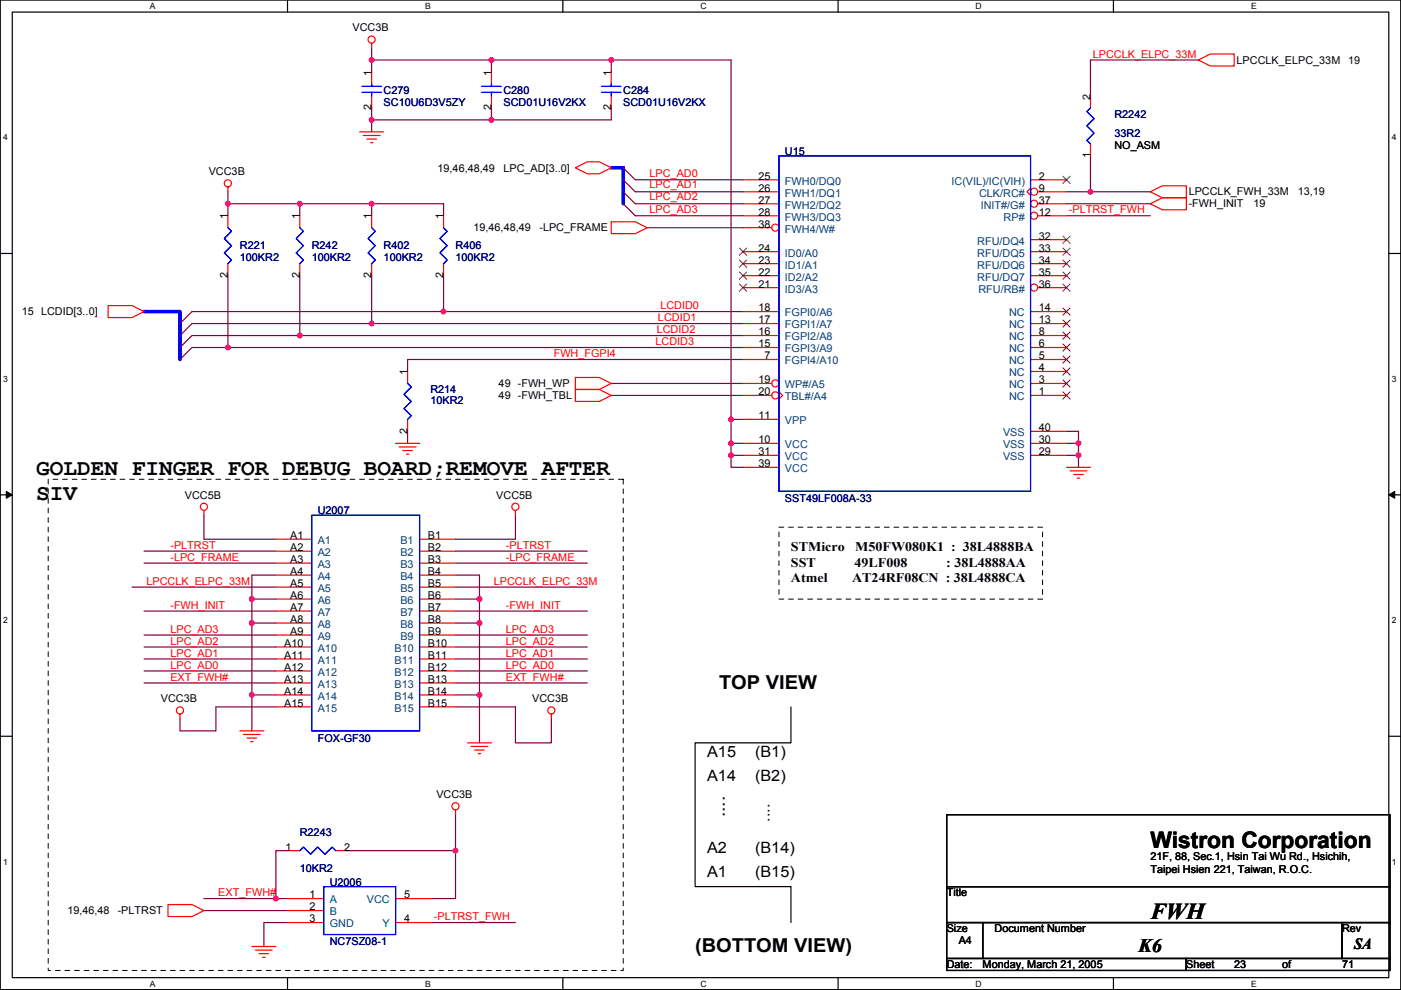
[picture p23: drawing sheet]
<svg xmlns="http://www.w3.org/2000/svg" width="297mm" height="210mm" viewBox="0 0 297 210" stroke-linecap="round" stroke-linejoin="round" font-family="sans-serif">
<defs><g id="words">
<g font-size="4.8">
<text x="7.7" y="100.6">GOLDEN FINGER FOR DEBUG BOARD;REMOVE AFTER</text>
<text x="7.7" y="106.1">SIV</text>
<text x="243.9" y="179.7">Wistron Corporation</text>
<text x="243.9" y="194.9">FWH</text>
</g>
<g font-size="4.1">
<text x="152.5" y="146">TOP VIEW</text>
<text x="153.7" y="173.2" transform="rotate(-90 153.7 173.2)">....</text>
<text x="147.4" y="201.9">(BOTTOM VIEW)</text>
<text x="241.4" y="201.8">K6</text>
</g>
<g font-size="3.3">
<text x="149.9" y="160.5">A15</text>
<text x="160.1" y="160.5">(B1)</text>
<text x="149.9" y="165.5">A14</text>
<text x="160.1" y="165.5">(B2)</text>
<text x="163.1" y="174.3" transform="rotate(-90 163.1 174.3)">....</text>
<text x="149.9" y="180.8">A2</text>
<text x="149.9" y="185.9">A1</text>
<text x="160.1" y="180.8">(B14)</text>
<text x="160.1" y="185.9">(B15)</text>
<text x="287.1" y="201.1">SA</text>
</g>
<g font-size="2.8">
<text x="167.7" y="116.9">STMicro</text>
<text x="181.3" y="116.9">M50FW080K1 : 38L4888BA</text>
<text x="167.7" y="120.1">SST</text>
<text x="167.7" y="123.4">Atmel</text>
<text x="180.7" y="123.4">AT24RF08CN : 38L4888CA</text>
<text x="181.2" y="120.1">49LF008</text>
<text x="200.6" y="120.1">: 38L4888AA</text>
</g>
<g font-size="2.3">
<text x="74.7" y="6.6">VCC3B</text>
<text x="78.8" y="16" transform="rotate(-90 78.8 16)">1</text>
<text x="104.2" y="16" transform="rotate(-90 104.2 16)">1</text>
<text x="129.6" y="16" transform="rotate(-90 129.6 16)">1</text>
<text x="262.2" y="13.5">LPCCLK_ELPC_33M</text>
<text x="285.8" y="13.5">19</text>
<text x="78.8" y="23.4" transform="rotate(-90 78.8 23.4)">2</text>
<text x="104.2" y="23.4" transform="rotate(-90 104.2 23.4)">2</text>
<text x="129.6" y="23.4" transform="rotate(-90 129.6 23.4)">2</text>
<text x="231.2" y="21.1" transform="rotate(-90 231.2 21.1)">2</text>
<text x="231.2" y="33.6" transform="rotate(-90 231.2 33.6)">1</text>
<text x="236.3" y="31.5">NO_ASM</text>
<text x="44.3" y="37.1">VCC3B</text>
<text x="92.8" y="36.4">19,46,48,49</text>
<text x="106.7" y="36.4">LPC_AD[3..0]</text>
<text x="160.8" y="38.1">25</text>
<text x="160.8" y="40.6">26</text>
<text x="220.3" y="40.6">9</text>
<text x="220.3" y="38.1">2</text>
<text x="252" y="41.4">LPCCLK_FWH_33M</text>
<text x="275.1" y="41.4">13,19</text>
<text x="48.3" y="46.5" transform="rotate(-90 48.3 46.5)">1</text>
<text x="63.5" y="46.5" transform="rotate(-90 63.5 46.5)">1</text>
<text x="78.8" y="46.5" transform="rotate(-90 78.8 46.5)">1</text>
<text x="94" y="46.5" transform="rotate(-90 94 46.5)">1</text>
<text x="160.8" y="43.2">27</text>
<text x="160.8" y="45.7">28</text>
<text x="220.3" y="43.2">37</text>
<text x="220.3" y="45.7">12</text>
<text x="252" y="44">-FWH_INIT</text>
<text x="265.7" y="44">19</text>
<text x="100.4" y="49.1">19,46,48,49</text>
<text x="114.4" y="49.1">-LPC_FRAME</text>
<text x="160.8" y="53.3">24</text>
<text x="160.8" y="48.3">38</text>
<text x="220.3" y="50.8">32</text>
<text x="220.3" y="53.3">33</text>
<text x="48.3" y="59" transform="rotate(-90 48.3 59)">2</text>
<text x="63.5" y="59" transform="rotate(-90 63.5 59)">2</text>
<text x="78.8" y="59" transform="rotate(-90 78.8 59)">2</text>
<text x="94" y="59" transform="rotate(-90 94 59)">2</text>
<text x="160.8" y="55.9">23</text>
<text x="160.8" y="58.4">22</text>
<text x="220.3" y="55.9">34</text>
<text x="220.3" y="58.4">35</text>
<text x="160.8" y="61">21</text>
<text x="220.3" y="61">36</text>
<text x="4.6" y="66.8">15 LCDID[3..0]</text>
<text x="160.8" y="66">18</text>
<text x="160.8" y="68.6">17</text>
<text x="160.8" y="71.1">16</text>
<text x="220.3" y="66">14</text>
<text x="220.3" y="68.6">13</text>
<text x="220.3" y="71.1">8</text>
<text x="160.8" y="73.7">15</text>
<text x="162.1" y="76.2">7</text>
<text x="220.3" y="73.7">6</text>
<text x="220.3" y="76.2">5</text>
<text x="86.4" y="79.5" transform="rotate(-90 86.4 79.5)">1</text>
<text x="105.7" y="82.1">49 -FWH_WP</text>
<text x="160.8" y="83.8">20</text>
<text x="160.8" y="81.3">19</text>
<text x="220.3" y="78.7">4</text>
<text x="220.3" y="81.3">3</text>
<text x="220.3" y="83.8">1</text>
<text x="105.7" y="84.6">49 -FWH_TBL</text>
<text x="160.8" y="88.9">11</text>
<text x="86.4" y="92" transform="rotate(-90 86.4 92)">2</text>
<text x="160.8" y="94">10</text>
<text x="220.3" y="91.4">40</text>
<text x="220.3" y="94">30</text>
<text x="160.8" y="96.5">31</text>
<text x="160.8" y="99.1">39</text>
<text x="220.3" y="96.5">29</text>
<text x="39.2" y="105.7">VCC5B</text>
<text x="105.2" y="105.7">VCC5B</text>
<text x="61.5" y="114.3">A1</text>
<text x="61.5" y="116.8">A2</text>
<text x="61.5" y="119.4">A3</text>
<text x="90.7" y="114.3">B1</text>
<text x="90.7" y="116.8">B2</text>
<text x="90.7" y="119.4">B3</text>
<text x="61.5" y="121.9">A4</text>
<text x="61.5" y="124.5">A5</text>
<text x="90.7" y="121.9">B4</text>
<text x="90.7" y="124.5">B5</text>
<text x="61.5" y="127">A6</text>
<text x="61.5" y="129.5">A7</text>
<text x="90.7" y="127">B6</text>
<text x="90.7" y="129.5">B7</text>
<text x="60.3" y="137.2">A10</text>
<text x="61.5" y="132.1">A8</text>
<text x="61.5" y="134.6">A9</text>
<text x="90.7" y="132.1">B8</text>
<text x="90.7" y="134.6">B9</text>
<text x="90.7" y="137.2">B10</text>
<text x="60.3" y="139.7">A11</text>
<text x="60.3" y="142.2">A12</text>
<text x="90.7" y="139.7">B11</text>
<text x="90.7" y="142.2">B12</text>
<text x="34.1" y="148.9">VCC3B</text>
<text x="60.3" y="144.8">A13</text>
<text x="60.3" y="147.3">A14</text>
<text x="60.3" y="149.9">A15</text>
<text x="90.7" y="144.8">B13</text>
<text x="90.7" y="147.3">B14</text>
<text x="90.7" y="149.9">B15</text>
<text x="112.8" y="148.9">VCC3B</text>
<text x="92.5" y="169.2">VCC3B</text>
<text x="60.5" y="180.3">1</text>
<text x="73" y="180.3">2</text>
<text x="243.9" y="182.4">21F, 88, Sec.1, Hsin Tai Wu Rd., Hsichih,</text>
<text x="243.9" y="185">Taipei Hsien 221, Taiwan, R.O.C.</text>
<text x="65.6" y="190.5">1</text>
<text x="85.7" y="190.5">5</text>
<text x="200.7" y="190">Title</text>
<text x="14.3" y="193.8">19,46,48</text>
<text x="25" y="193.8">-PLTRST</text>
<text x="65.6" y="193">2</text>
<text x="65.6" y="195.6">3</text>
<text x="85.7" y="195.6">4</text>
<text x="200.7" y="197.7">Size</text>
<text x="210.9" y="197.7">Document Number</text>
<text x="284.5" y="197.7">Rev</text>
<text x="203.3" y="200.2">A4</text>
<text x="200.7" y="205.3">Date:</text>
<text x="208.3" y="205.3">Monday, March 21, 2005</text>
<text x="251.5" y="205.3">Sheet</text>
<text x="261.7" y="205.3">23</text>
<text x="271.8" y="205.3">of</text>
<text x="284.5" y="205.3">71</text>
</g>
<g font-size="2.3" fill="#f00">
<text x="231.7" y="12.2">LPCCLK_ELPC_33M</text>
<text x="137.7" y="37.6">LPC_AD0</text>
<text x="137.7" y="39.9">LPC_AD1</text>
<text x="137.7" y="42.4">LPC_AD2</text>
<text x="137.7" y="45.2">LPC_AD3</text>
<text x="226.6" y="45.2">-PLTRST_FWH</text>
<text x="140" y="65.6">LCDID0</text>
<text x="139.3" y="70.6">LCDID2</text>
<text x="139.5" y="68.1">LCDID1</text>
<text x="117.4" y="75.7">FWH_FGPI4</text>
<text x="139" y="73.2">LCDID3</text>
<text x="36.1" y="116.4">-PLTRST</text>
<text x="36.1" y="118.9">-LPC_FRAME</text>
<text x="107.2" y="118.9">-LPC_FRAME</text>
<text x="107.2" y="116.4">-PLTRST</text>
<text x="31" y="124">LPCCLK_ELPC_33M</text>
<text x="104.7" y="124">LPCCLK_ELPC_33M</text>
<text x="36.1" y="129.1">-FWH_INIT</text>
<text x="107.2" y="129.1">-FWH_INIT</text>
<text x="36.1" y="136.7">LPC_AD2</text>
<text x="36.1" y="134.1">LPC_AD3</text>
<text x="107.2" y="136.7">LPC_AD2</text>
<text x="107.2" y="134.1">LPC_AD3</text>
<text x="36.1" y="141.8">LPC_AD0</text>
<text x="36.1" y="139.2">LPC_AD1</text>
<text x="107.2" y="141.8">LPC_AD0</text>
<text x="107.2" y="139.2">LPC_AD1</text>
<text x="36.1" y="144.3">EXT_FWH#</text>
<text x="107.2" y="144.3">EXT_FWH#</text>
<text x="46.3" y="190">EXT_FWH#</text>
<text x="92" y="195.1">-PLTRST_FWH</text>
</g>
<g font-size="2.3" fill="#000080">
<text x="81.3" y="19.9">C279</text>
<text x="81.3" y="22.4">SC10U6D3V5ZY</text>
<text x="106.7" y="19.9">C280</text>
<text x="106.7" y="22.4">SCD01U16V2KX</text>
<text x="132.1" y="19.9">C284</text>
<text x="132.1" y="22.4">SCD01U16V2KX</text>
<text x="236.3" y="24.9">R2242</text>
<text x="236.3" y="29">33R2</text>
<text x="166.4" y="32.8">U15</text>
<text x="50.9" y="52.9">R221</text>
<text x="66.1" y="52.9">R242</text>
<text x="81.3" y="52.9">R402</text>
<text x="96.6" y="52.9">R406</text>
<text x="50.9" y="55.4">100KR2</text>
<text x="66.1" y="55.4">100KR2</text>
<text x="81.3" y="55.4">100KR2</text>
<text x="96.6" y="55.4">100KR2</text>
<text x="91.2" y="83.4">R214</text>
<text x="91.2" y="85.6">10KR2</text>
<text x="166.4" y="106.5">SST49LF008A-33</text>
<text x="67.4" y="109">U2007</text>
<text x="67.4" y="157.3">FOX-GF30</text>
<text x="63.6" y="177.3">R2243</text>
<text x="63.6" y="185">10KR2</text>
<text x="69.9" y="187.7">U2006</text>
<text x="69.9" y="200.4">NC7SZ08-1</text>
</g>
<g font-size="2.3" fill="#004080">
<text x="166.4" y="39.2">FWH0/DQ0</text>
<text x="166.4" y="41.7">FWH1/DQ1</text>
<text x="201.7" y="39.2">IC(VIL)/IC(VIH)</text>
<text x="207.6" y="41.7">CLK/RC#</text>
<text x="166.4" y="44.2">FWH2/DQ2</text>
<text x="166.4" y="46.8">FWH3/DQ3</text>
<text x="207.9" y="44.2">INIT#/G#</text>
<text x="212.8" y="46.8">RP#</text>
<text x="166.4" y="49.3">FWH4/W#</text>
<text x="207.2" y="51.9">RFU/DQ4</text>
<text x="166.4" y="54.4">ID0/A0</text>
<text x="166.4" y="56.9">ID1/A1</text>
<text x="166.4" y="59.5">ID2/A2</text>
<text x="207.2" y="54.4">RFU/DQ5</text>
<text x="207.2" y="56.9">RFU/DQ6</text>
<text x="207.2" y="59.5">RFU/DQ7</text>
<text x="166.4" y="62">ID3/A3</text>
<text x="207.5" y="62">RFU/RB#</text>
<text x="166.4" y="67.1">FGPI0/A6</text>
<text x="166.4" y="69.6">FGPI1/A7</text>
<text x="213.9" y="67.1">NC</text>
<text x="213.9" y="69.6">NC</text>
<text x="166.4" y="72.2">FGPI2/A8</text>
<text x="166.4" y="74.7">FGPI3/A9</text>
<text x="166.4" y="77.3">FGPI4/A10</text>
<text x="213.9" y="72.2">NC</text>
<text x="213.9" y="74.7">NC</text>
<text x="213.9" y="77.3">NC</text>
<text x="166.4" y="82.3">WP#/A5</text>
<text x="213.9" y="79.8">NC</text>
<text x="213.9" y="82.3">NC</text>
<text x="166.4" y="84.9">TBL#/A4</text>
<text x="166.4" y="90">VPP</text>
<text x="213.9" y="84.9">NC</text>
<text x="166.4" y="95">VCC</text>
<text x="212.7" y="92.5">VSS</text>
<text x="212.7" y="95">VSS</text>
<text x="166.4" y="97.6">VCC</text>
<text x="166.4" y="100.1">VCC</text>
<text x="212.7" y="97.6">VSS</text>
<text x="67.4" y="115.4">A1</text>
<text x="67.4" y="117.9">A2</text>
<text x="84.9" y="115.4">B1</text>
<text x="84.9" y="117.9">B2</text>
<text x="67.4" y="120.4">A3</text>
<text x="67.4" y="123">A4</text>
<text x="67.4" y="125.5">A5</text>
<text x="84.9" y="120.4">B3</text>
<text x="84.9" y="123">B4</text>
<text x="84.9" y="125.5">B5</text>
<text x="67.4" y="128.1">A6</text>
<text x="67.4" y="130.6">A7</text>
<text x="84.9" y="128.1">B6</text>
<text x="84.9" y="130.6">B7</text>
<text x="67.4" y="133.1">A8</text>
<text x="67.4" y="135.7">A9</text>
<text x="84.9" y="133.1">B8</text>
<text x="84.9" y="135.7">B9</text>
<text x="67.4" y="138.2">A10</text>
<text x="67.4" y="140.8">A11</text>
<text x="67.4" y="143.3">A12</text>
<text x="83.6" y="138.2">B10</text>
<text x="83.6" y="140.8">B11</text>
<text x="83.6" y="143.3">B12</text>
<text x="67.4" y="145.8">A13</text>
<text x="67.4" y="148.4">A14</text>
<text x="83.6" y="145.8">B13</text>
<text x="83.6" y="148.4">B14</text>
<text x="67.4" y="150.9">A15</text>
<text x="83.6" y="150.9">B15</text>
<text x="69.9" y="191.6">A</text>
<text x="77.8" y="191.6">VCC</text>
<text x="69.9" y="194.1">B</text>
<text x="69.9" y="196.6">GND</text>
<text x="81.1" y="196.6">Y</text>
</g>
<g font-size="1.8">
<text x="31.8" y="1.9">A</text>
<text x="90.1" y="1.9">B</text>
<text x="148.5" y="1.9">C</text>
<text x="206.9" y="1.9">D</text>
<text x="265.2" y="1.9">E</text>
<text x=".7" y="29.8">4</text>
<text x="295.1" y="29.8">4</text>
<text x=".7" y="81">3</text>
<text x="295.1" y="81">3</text>
<text x=".7" y="132.1">2</text>
<text x="295.1" y="132.1">2</text>
<text x=".7" y="183.3">1</text>
<text x="295.1" y="183.3">1</text>
<text x="31.8" y="209.2">A</text>
<text x="90.1" y="209.2">B</text>
<text x="148.5" y="209.2">C</text>
<text x="206.9" y="209.2">D</text>
<text x="265.2" y="209.2">E</text>
</g>
</g></defs>
<path d="M.1 0h296.9v209.8h-296.9zM2.6 2.6h291.8v204.7h-291.8z" fill="none" stroke="#000" stroke-width=".25"/>
<g fill="#fff">
<path d="M31.8 .3h1.2v2h-1.2z"/>
<path d="M31.8 207.5h1.2v2.1h-1.2z"/>
</g>
<path d="M61 0v2.6M61 207.3v2.5" fill="none" stroke="#000" stroke-width=".25"/>
<g fill="#fff">
<path d="M90.1 .3h1.2v2h-1.2z"/>
<path d="M90.1 207.5h1.2v2.1h-1.2z"/>
</g>
<path d="M119.3 0v2.6M119.3 207.3v2.5" fill="none" stroke="#000" stroke-width=".25"/>
<g fill="#fff">
<path d="M148.5 .3h1.3v2h-1.3z"/>
<path d="M148.5 207.5h1.3v2.1h-1.3z"/>
</g>
<path d="M177.7 0v2.6M177.7 207.3v2.5" fill="none" stroke="#000" stroke-width=".25"/>
<g fill="#fff">
<path d="M206.9 .3h1.2v2h-1.2z"/>
<path d="M206.9 207.5h1.2v2.1h-1.2z"/>
</g>
<path d="M236.1 0v2.6M236.1 207.3v2.5" fill="none" stroke="#000" stroke-width=".25"/>
<g fill="#fff">
<path d="M265.2 .3h1.2v2h-1.2z"/>
<path d="M265.2 207.5h1.2v2.1h-1.2z"/>
<path d="M.7 28.2h1v2h-1z"/>
<path d="M295.1 28.2h1v2h-1z"/>
<path d="M.7 79.3h1v2.1h-1z"/>
<path d="M295.1 79.3h1v2.1h-1z"/>
</g>
<path d="M.1 53.7h2.5M294.4 53.7h2.6" fill="none" stroke="#000" stroke-width=".25"/>
<g fill="#fff">
<path d="M.7 130.5h1v2h-1z"/>
<path d="M295.1 130.5h1v2h-1z"/>
</g>
<path d="M.1 104.9h2.5M294.4 104.9h2.6" fill="none" stroke="#000" stroke-width=".25"/>
<path d="M1.3 104.2l1.3 .7-1.3 .7zM294.4 104.9l1.3-.7v1.4z" fill="#000" stroke="#000" stroke-width=".21"/>
<g fill="#fff">
<path d="M.7 181.7h1v2h-1z"/>
<path d="M295.1 181.7h1v2h-1z"/>
</g>
<path d="M.1 156.1h2.5M167.7 149.9v7.6h-20.3v30.5h20.3v7.6M294.4 156.1h2.6M200.7 172.7h94v15.3h-94zM200.7 188h94v7.6h-94zM200.7 195.6h7.6v7.6h-7.6zM208.3 195.6h76.2v7.6h-76.2zM284.5 195.6h10.2v7.6h-10.2zM200.7 203.2h50.8v2.6h-50.8zM251.5 203.2h43.2v2.6h-43.2z" fill="none" stroke="#000" stroke-width=".25"/>
<path d="M129.6 35.6h2.5v7.6M30.5 66.1h7.7v10.1" fill="none" stroke="#00f" stroke-width=".76"/>
<g fill="none" stroke="#800040" stroke-width=".25">
<path d="M78.8 10.2v2.5h25.4M78.8 12.7v2.6M104.2 15.3v-2.6h50.8v81.3M129.6 12.7v2.6M254.1 12.7h-22.9v7.6M78.8 22.9v5.1M104.2 22.9v2.5M129.6 22.9v2.5h-50.8M132.1 35.6l2.6 2.5h22.8M132.1 38.1l2.6 2.6h22.8M231.2 33v7.7M48.3 58.4v15.3h109.2"/>
<path d="M48.3 40.7v2.5h15.3M48.3 43.2v2.5M63.6 58.4v12.7h93.9M78.8 45.7v-2.5h15.2v2.5M78.8 43.2h-15.2v2.5M78.8 58.4v10.2M94 58.4v7.7M132.1 40.7l2.6 2.5h22.8M132.1 43.2l2.6 2.5h22.8M137.2 48.3h20.3M226.1 40.7h17.8M226.1 43.2h17.8"/>
<path d="M226.1 45.7h17.8M48.3 73.7h-7.6l-2.5 2.5M63.6 71.1h-22.9l-2.5 2.6M157.5 66.1h-116.8l-2.5 2.5M157.5 68.6h-116.8l-2.5 2.5M157.5 76.2h-71.1v2.6M86.4 91.5v2.5M129.6 81.3h27.9M129.6 83.8h27.9M155 88.9h2.5M157.5 96.5h-2.5v2.6h2.5M157.5 94h-2.5v2.5"/>
<path d="M226.1 91.5h2.6v7.6M226.1 96.5h2.6M226.1 94h2.6M30.5 119.4h28M30.5 116.9h28M43.2 109.2v5.1h15.3M96.6 119.4h27.9M96.6 116.9h27.9M109.3 109.2v5.1h-12.7M28 124.5h30.5M30.5 129.6h28M30.5 139.7h28"/>
<path d="M30.5 137.2h28M30.5 134.6h28M53.4 127h5.1M53.4 132.1h5.1M58.5 121.9h-5.1v33.1M96.6 129.6h27.9M96.6 124.5h27.9M96.6 139.7h27.9M96.6 137.2h27.9M96.6 134.6h27.9M96.6 121.9h5.1v35.6M96.6 127h5.1"/>
<path d="M96.6 132.1h5.1M30.5 144.8h28M30.5 142.3h28M53.4 147.3h5.1M58.5 149.9h-12.7v5.1h-7.6v-2.6M96.6 149.9h12.7v7.6h7.6v-5.1M96.6 144.8h27.9M96.6 142.3h27.9M96.6 147.3h5.1M96.6 172.7v17.8h-5.1M43.2 193.1h17.8M58.5 190.5h2.5"/>
<path d="M61 195.6h-5.1v5.1M61 180.4h-2.5v10.1h-15.3M73.7 180.4h22.9M91.5 195.6h17.8"/>
</g>
<g fill="#f0f" stroke="#f0f" stroke-width=".25">
<circle cx="94" cy="66" r=".5"/>
<circle cx="78.8" cy="68.6" r=".5"/>
<circle cx="155" cy="96.5" r=".5"/>
<circle cx="155" cy="94" r=".5"/>
<circle cx="155" cy="88.9" r=".5"/>
<circle cx="78.8" cy="12.7" r=".5"/>
<circle cx="104.2" cy="12.7" r=".5"/>
<circle cx="129.6" cy="12.7" r=".5"/>
<circle cx="63.5" cy="71.1" r=".5"/>
<circle cx="48.3" cy="73.7" r=".5"/>
<circle cx="48.3" cy="43.2" r=".5"/>
<circle cx="63.5" cy="43.2" r=".5"/>
<circle cx="78.8" cy="43.2" r=".5"/>
<circle cx="78.8" cy="25.4" r=".5"/>
<circle cx="104.2" cy="25.4" r=".5"/>
<circle cx="228.6" cy="96.5" r=".5"/>
<circle cx="228.6" cy="94" r=".5"/>
<circle cx="101.6" cy="147.3" r=".5"/>
<circle cx="101.6" cy="132.1" r=".5"/>
<circle cx="53.4" cy="132.1" r=".5"/>
<circle cx="101.6" cy="127" r=".5"/>
<circle cx="53.4" cy="147.3" r=".5"/>
<circle cx="53.4" cy="127" r=".5"/>
<circle cx="58.5" cy="190.5" r=".5"/>
<circle cx="96.6" cy="180.3" r=".5"/>
<circle cx="231.2" cy="40.6" r=".5"/>
</g>
<g fill="none" stroke="#f00" stroke-width=".25">
<path d="M78.8 9.2v1M254.1 12.7l2.5-1.2h5.1v2.5h-5.1zM48.3 39.6v1.1M76.3 28h5M77 28.7h3.6M77.8 29.5h2M78.5 30.2h.6M122 35.6l2.5-1.3h2.6l2.5 1.3-2.5 1.3h-2.6zM157.5 38.1h7.7M231.2 20.3v2.6M231.2 30.5v2.5M129.6 47h5.1l2.5 1.3-2.5 1.3h-5.1z"/>
<path d="M157.5 40.7h7.7M157.5 43.2h7.7M157.5 45.7h7.7M157.5 53.4h7.7M157.5 55.9h7.7M157.5 58.4h7.7M243.9 43.2l2.5-1.3h5.1v2.6h-5.1zM243.9 40.7l2.5-1.3h5.1v2.5h-5.1zM22.9 64.8h5.1l2.5 1.3-2.5 1.2h-5.1zM157.5 61h7.7M83.9 94h5.1M84.6 94.8h3.6"/>
<path d="M85.4 95.5h2M86.2 96.3h.5M122 82.6h5.1l2.5 1.2-2.5 1.3h-5.1zM122 80h5.1l2.5 1.3-2.5 1.3h-5.1zM226.1 99.1h5.1M226.9 99.8h3.5M43.2 108.2v1M58.5 114.3h7.6M58.5 116.9h7.6M58.5 119.4h7.6M89 114.3h7.6M89 116.9h7.6"/>
<path d="M89 119.4h7.6M109.3 108.2v1M227.6 100.6h2.1M228.4 101.4h.5M58.5 121.9h7.6M58.5 124.5h7.6M58.5 127h7.6M58.5 129.6h7.6M58.5 132.1h7.6M58.5 134.6h7.6M58.5 137.2h7.6M58.5 139.7h7.6"/>
<path d="M89 121.9h7.6M89 124.5h7.6M89 127h7.6M89 129.6h7.6M89 132.1h7.6M89 134.6h7.6M89 137.2h7.6M89 139.7h7.6M38.2 151.4v1M50.9 155h5M51.6 155.7h3.6M52.4 156.5h2"/>
<path d="M53.1 157.2h.6M58.5 142.3h7.6M58.5 144.8h7.6M58.5 147.3h7.6M58.5 149.9h7.6M89 142.3h7.6M89 144.8h7.6M89 147.3h7.6M89 149.9h7.6M99.1 157.5h5.1M99.9 158.3h3.5M100.6 159h2.1"/>
<path d="M101.4 159.8h.5M116.9 151.4v1M96.6 171.7v1M35.6 191.8h5.1l2.5 1.3-2.5 1.2h-5.1zM61 180.4h2.6M71.2 180.4h2.5M53.4 200.7h5.1M54.2 201.4h3.5M54.9 202.2h2.1M55.7 203h.5"/>
<circle cx="78.8" cy="8.4" r=".76"/>
<circle cx="48.3" cy="38.9" r=".76"/>
<circle cx="43.2" cy="107.4" r=".76"/>
<circle cx="109.3" cy="107.4" r=".76"/>
<circle cx="38.1" cy="150.6" r=".76"/>
<circle cx="116.9" cy="150.6" r=".76"/>
<circle cx="96.6" cy="170.9" r=".76"/>
</g>
<path d="M10.2 101.6h121.9v104.2h-121.9zM165.2 111.8h55.8v15.2h-55.8z" fill="none" stroke="#000" stroke-width=".21" stroke-dasharray="1 1 1 1 1 1 1 1"/>
<path d="M231.2 22.9l-.8 .7 1.6 1.6-1.6 1.5 1.6 1.5-1.6 1.5 .8 .8M66.1 109.2h22.9v45.8h-22.9zM63.6 180.4l.7-.8 1.5 1.5 1.6-1.5 1.5 1.5 1.5-1.5 .8 .8" fill="none" stroke="#00f" stroke-width=".25"/>
<path d="M156.8 52.6l1.5 1.5M156.8 55.1l1.5 1.6M156.8 57.7l1.5 1.5M158.3 52.6l-1.5 1.5M158.3 55.1l-1.5 1.6M158.3 57.7l-1.5 1.5M156.8 60.2l1.5 1.6M158.3 60.2l-1.5 1.6" fill="none" stroke="#804000" stroke-width=".21"/>
<circle cx="164.4" cy="48.3" r=".76" fill="#fff" stroke="#f00" stroke-width=".25"/>
<path d="M218.5 38.1h7.6M157.5 48.3h6.1M157.5 66.1h7.7M157.5 68.6h7.7M157.5 71.1h7.7M157.5 73.7h7.7M157.5 76.2h7.7M157.5 94h7.7M157.5 96.5h7.7M157.5 99.1h7.7" fill="none" stroke="#f00" stroke-width=".25"/>
<path d="M225.4 37.4l1.5 1.5M226.9 37.4l-1.6 1.5" fill="none" stroke="#804000" stroke-width=".21"/>
<circle cx="219.2" cy="45.7" r=".76" fill="#fff" stroke="#f00" stroke-width=".25"/>
<path d="M220 45.7h6.1" fill="none" stroke="#f00" stroke-width=".25"/>
<circle cx="219.2" cy="43.2" r=".76" fill="#fff" stroke="#f00" stroke-width=".25"/>
<path d="M218.5 39.9l-.8 .8 .8 .7M220 43.2h6.1" fill="none" stroke="#f00" stroke-width=".25"/>
<circle cx="219.2" cy="40.6" r=".76" fill="#fff" stroke="#f00" stroke-width=".25"/>
<path d="M220 40.7h6.1M165.2 83.1l.7 .7-.7 .8" fill="none" stroke="#f00" stroke-width=".25"/>
<circle cx="164.4" cy="83.8" r=".76" fill="#fff" stroke="#f00" stroke-width=".25"/>
<path d="M157.5 83.8h6.1" fill="none" stroke="#f00" stroke-width=".25"/>
<circle cx="164.4" cy="81.3" r=".76" fill="#fff" stroke="#f00" stroke-width=".25"/>
<path d="M218.5 50.8h7.6M218.5 53.4h7.6M218.5 55.9h7.6M218.5 58.4h7.6M157.5 81.3h6.1" fill="none" stroke="#f00" stroke-width=".25"/>
<path d="M225.4 50.1l1.5 1.5M225.4 52.6l1.5 1.5M225.4 55.1l1.5 1.6M225.4 57.7l1.5 1.5M226.9 50.1l-1.6 1.5M226.9 52.6l-1.6 1.5M226.9 55.1l-1.6 1.6M226.9 57.7l-1.6 1.5" fill="none" stroke="#804000" stroke-width=".21"/>
<circle cx="219.2" cy="61" r=".76" fill="#fff" stroke="#f00" stroke-width=".25"/>
<g fill="none" stroke="#f00" stroke-width=".25">
<path d="M78.8 15.3v2.5M104.2 15.3v2.5M129.6 15.3v2.5M78.8 20.3v2.6M104.2 20.3v2.6M129.6 20.3v2.6M48.3 45.7v2.6M48.3 55.9v2.5M63.6 45.7v2.6M63.6 55.9v2.5M78.8 45.7v2.6M78.8 55.9v2.5"/>
<path d="M94 45.7v2.6M94 55.9v2.5M86.4 78.8v2.5M218.5 66.1h7.6M218.5 68.6h7.6M218.5 71.1h7.6M218.5 73.7h7.6M218.5 76.2h7.6M218.5 78.8h7.6M220 61h6.1M86.4 88.9v2.6M157.5 88.9h7.7"/>
<path d="M218.5 91.5h7.6M218.5 94h7.6M218.5 96.5h7.6M218.5 81.3h7.6M218.5 83.8h7.6M61 190.5h7.6M61 193.1h7.6M61 195.6h7.6M83.9 190.5h7.6M83.9 195.6h7.6"/>
</g>
<g fill="none" stroke="#804000" stroke-width=".21">
<path d="M225.4 60.2l1.5 1.6M225.4 65.3l1.5 1.5M225.4 67.8l1.5 1.6M225.4 70.4l1.5 1.5M225.4 72.9l1.5 1.6M225.4 75.5l1.5 1.5M225.4 78l1.5 1.5M226.9 60.2l-1.6 1.6M226.9 65.3l-1.6 1.5M226.9 67.8l-1.6 1.6M226.9 70.4l-1.6 1.5M226.9 72.9l-1.6 1.6"/>
<path d="M226.9 75.5l-1.6 1.5M226.9 78l-1.6 1.5M225.4 80.5l1.5 1.6M225.4 83.1l1.5 1.5M226.9 80.5l-1.6 1.6M226.9 83.1l-1.6 1.5"/>
</g>
<g fill="none" stroke="#00f" stroke-width=".25">
<path d="M76.8 18.3h4M76.8 19.6h4M78.8 17.8v.5M78.8 19.6v.7M102.2 18.3h4M102.2 19.6h4M104.2 17.8v.5M104.2 19.6v.7M127.6 18.3h4M127.6 19.6h4M129.6 17.8v.5M129.6 19.6v.7"/>
<path d="M165.2 33h53.3v71.2h-53.3zM48.3 48.3l.8 .7-1.5 1.6 1.5 1.5-1.5 1.5 1.5 1.5-.8 .8M63.6 48.3l.7 .7-1.5 1.6 1.5 1.5-1.5 1.5 1.5 1.5-.7 .8M78.8 48.3l.8 .7-1.6 1.6 1.6 1.5-1.6 1.5 1.6 1.5-.8 .8M94 48.3l.8 .7-1.5 1.6 1.5 1.5-1.5 1.5 1.5 1.5-.8 .8M86.4 81.3l.8 .8-1.5 1.5 1.5 1.5-1.5 1.5 1.5 1.6-.8 .7M68.6 188h15.3v10.1h-15.3z"/>
</g>
<g fill="#f0f" stroke="#f0f" stroke-width=".25">
<circle cx="94" cy="66" r=".5"/>
<circle cx="78.8" cy="68.6" r=".5"/>
<circle cx="155" cy="96.5" r=".5"/>
<circle cx="155" cy="94" r=".5"/>
<circle cx="155" cy="88.9" r=".5"/>
<circle cx="78.8" cy="12.7" r=".5"/>
<circle cx="104.2" cy="12.7" r=".5"/>
<circle cx="129.6" cy="12.7" r=".5"/>
<circle cx="63.5" cy="71.1" r=".5"/>
<circle cx="48.3" cy="73.7" r=".5"/>
<circle cx="48.3" cy="43.2" r=".5"/>
<circle cx="63.5" cy="43.2" r=".5"/>
<circle cx="78.8" cy="43.2" r=".5"/>
<circle cx="78.8" cy="25.4" r=".5"/>
<circle cx="104.2" cy="25.4" r=".5"/>
<circle cx="228.6" cy="96.5" r=".5"/>
<circle cx="228.6" cy="94" r=".5"/>
<circle cx="101.6" cy="147.3" r=".5"/>
<circle cx="101.6" cy="132.1" r=".5"/>
<circle cx="53.4" cy="132.1" r=".5"/>
<circle cx="101.6" cy="127" r=".5"/>
<circle cx="53.4" cy="147.3" r=".5"/>
<circle cx="53.4" cy="127" r=".5"/>
<circle cx="58.5" cy="190.5" r=".5"/>
<circle cx="96.6" cy="180.3" r=".5"/>
<circle cx="231.2" cy="40.6" r=".5"/>
</g>
<use href="#words"/>
</svg>
